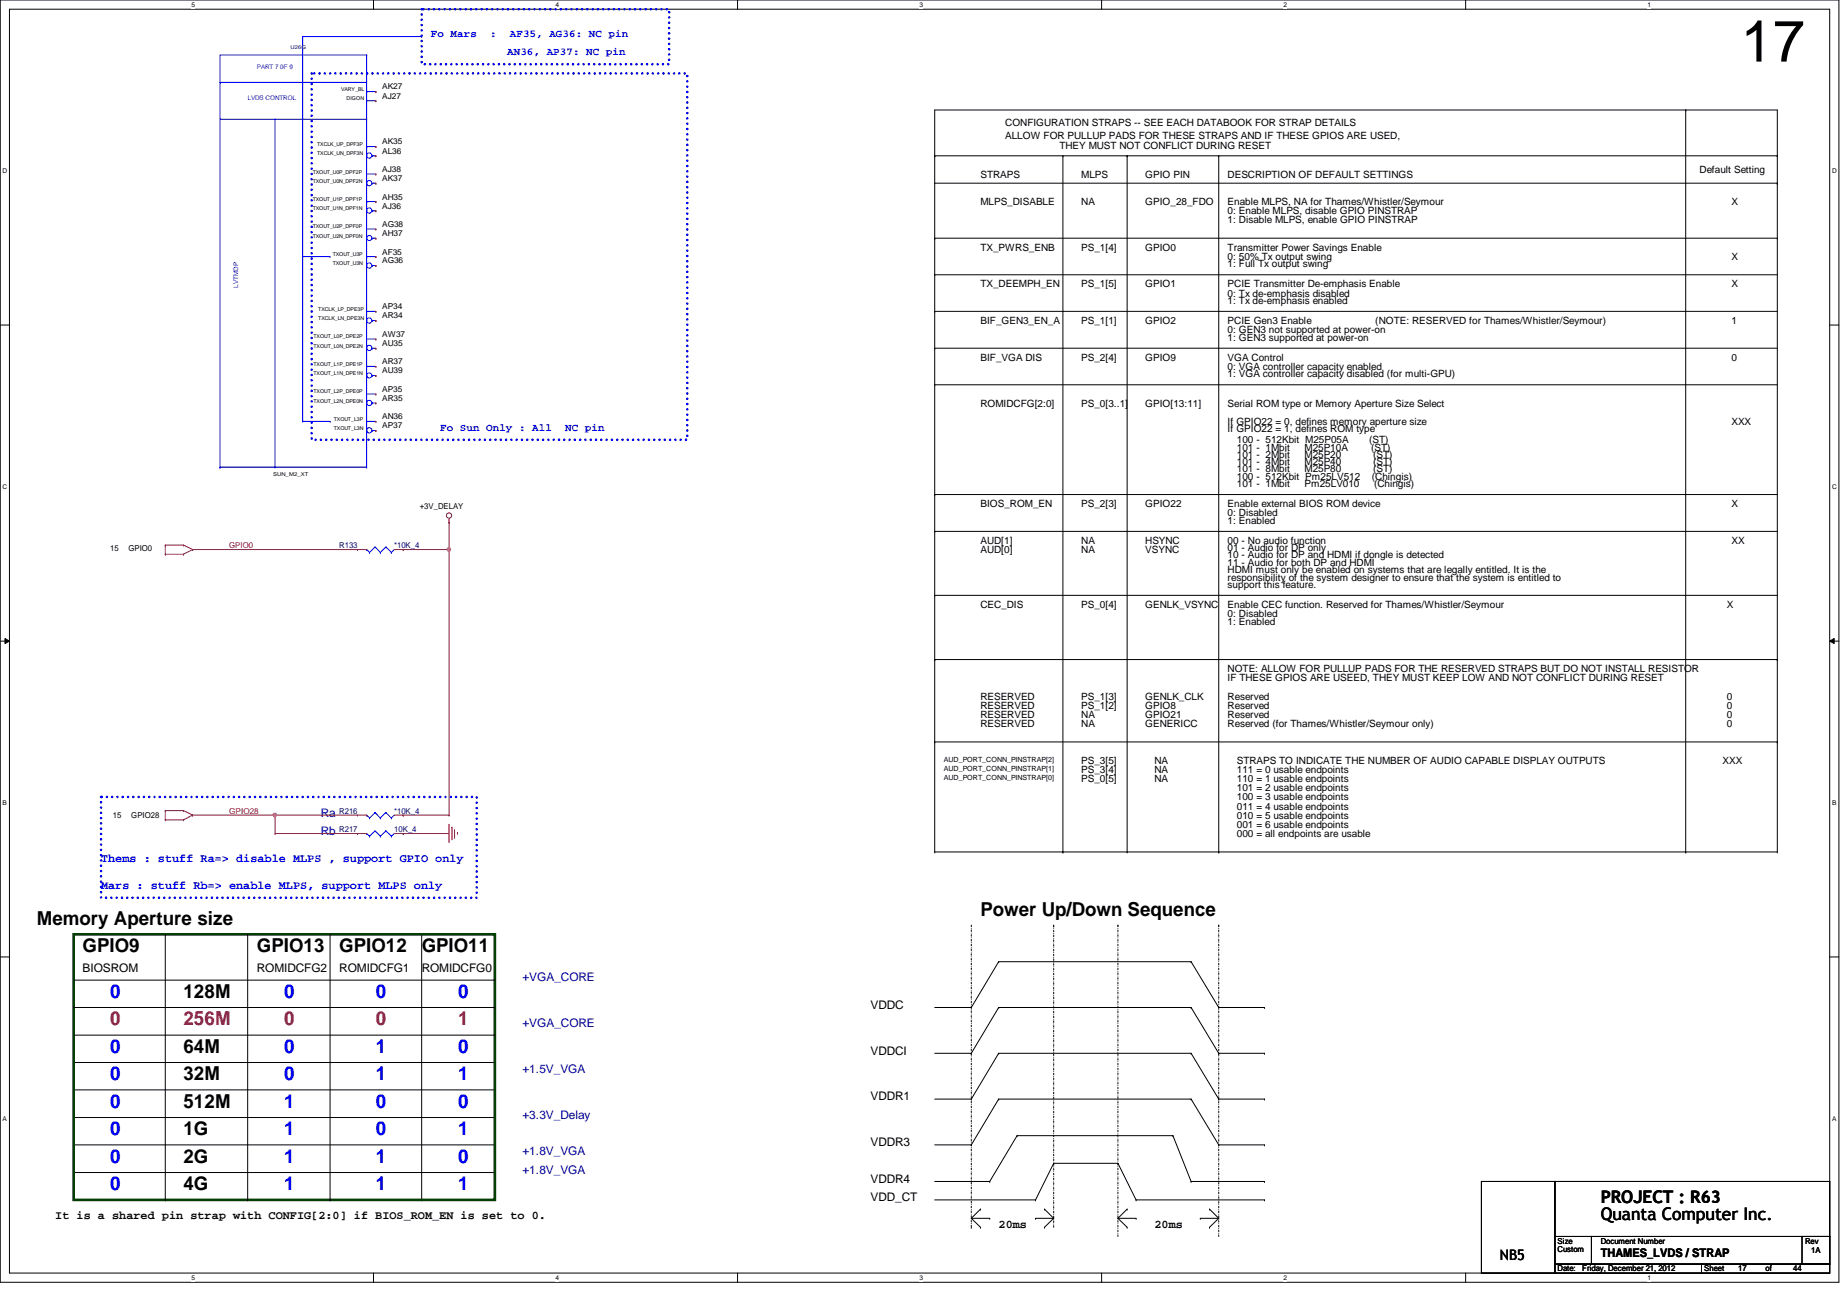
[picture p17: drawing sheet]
<svg xmlns="http://www.w3.org/2000/svg" width="297mm" height="210mm" viewBox="0 0 297 210" stroke-linecap="round" stroke-linejoin="round" font-family="sans-serif">
<defs><g id="words">
<text font-size="9.4" x="279.9" y="9.9">17</text>
<g font-size="3.1">
<text x="5.9" y="148.7">Memory Aperture size</text>
<text x="157.7" y="147.3">Power Up/Down Sequence</text>
<text x="13.3" y="153.2">GPIO9</text>
<text x="41.3" y="153.2">GPIO13</text>
<text x="54.6" y="153.2">GPIO12</text>
<text x="67.8" y="153.2">GPIO11</text>
<text x="29.5" y="160.5">128M</text>
<text x="29.5" y="173.8">32M</text>
<text x="29.5" y="169.4">64M</text>
<text x="29.5" y="178.2">512M</text>
<text x="29.5" y="182.6">1G</text>
<text x="29.5" y="191.5">4G</text>
<text x="29.5" y="187">2G</text>
</g>
<g font-size="3.1" fill="#00f">
<text x="17.7" y="160.5">0</text>
<text x="45.7" y="160.5">0</text>
<text x="60.4" y="160.5">0</text>
<text x="73.7" y="160.5">0</text>
<text x="17.7" y="173.8">0</text>
<text x="17.7" y="169.4">0</text>
<text x="45.7" y="173.8">0</text>
<text x="45.7" y="169.4">0</text>
<text x="60.4" y="173.8">1</text>
<text x="60.4" y="169.4">1</text>
<text x="73.7" y="169.4">0</text>
<text x="73.7" y="173.8">1</text>
<text x="17.7" y="178.2">0</text>
<text x="45.7" y="178.2">1</text>
<text x="60.4" y="178.2">0</text>
<text x="73.7" y="178.2">0</text>
<text x="17.7" y="182.6">0</text>
<text x="45.7" y="182.6">1</text>
<text x="60.4" y="182.6">0</text>
<text x="73.7" y="182.6">1</text>
<text x="17.7" y="187">0</text>
<text x="17.7" y="191.5">0</text>
<text x="45.7" y="187">1</text>
<text x="45.7" y="191.5">1</text>
<text x="60.4" y="187">1</text>
<text x="60.4" y="191.5">1</text>
<text x="73.7" y="187">0</text>
<text x="73.7" y="191.5">1</text>
</g>
<g font-size="3.1" fill="#f00">
<text x="17.7" y="164.9">0</text>
<text x="29.5" y="164.9">256M</text>
<text x="45.7" y="164.9">0</text>
<text x="60.4" y="164.9">0</text>
<text x="73.7" y="164.9">1</text>
</g>
<g font-size="2.8">
<text x="257.4" y="196.2">Quanta Computer Inc.</text>
<text x="257.4" y="193.5">PROJECT : R63</text>
</g>
<text font-size="2.3" x="241.2" y="202.6">NB5</text>
<g font-size="1.9" fill="#0000a0">
<text x="51.6" y="131.4">Ra</text>
<text x="51.6" y="134.3">Rb</text>
<text x="84" y="157.9">+VGA_CORE</text>
<text x="84" y="165.2">+VGA_CORE</text>
<text x="84" y="172.6">+1.5V_VGA</text>
<text x="84" y="180">+3.3V_Delay</text>
<text x="84" y="185.8">+1.8V_VGA</text>
<text x="84" y="188.8">+1.8V_VGA</text>
</g>
<g font-size="1.9" fill="#00f">
<text x="16.3" y="143">Mars : stuff Rb=&gt; enable MLPS, support MLPS only</text>
<text x="16.3" y="138.6">Thems : stuff Ra=&gt; disable MLPS , support GPIO only</text>
</g>
<g font-size="1.9">
<text x="13.3" y="156.4">BIOSROM</text>
<text x="41.3" y="156.4">ROMIDCFG2</text>
<text x="54.6" y="156.4">ROMIDCFG1</text>
<text x="67.8" y="156.4">ROMIDCFG0</text>
<text x="140" y="162.3">VDDC</text>
<text x="140" y="169.6">VDDCI</text>
<text x="140" y="177">VDDR1</text>
<text x="140" y="184.4">VDDR3</text>
<text x="140" y="190.3">VDDR4</text>
<text x="8.9" y="196.1">It is a shared pin strap with CONFIG[2:0] if BIOS_ROM_EN is set to 0.</text>
<text x="140" y="193.2">VDD_CT</text>
<text x="160.6" y="197.6">20ms</text>
<text x="185.7" y="197.6">20ms</text>
<text x="257.4" y="202.1">THAMES_LVDS / STRAP</text>
</g>
<g font-size="1.7" fill="#00f">
<text x="69.3" y="5.9">Fo Mars</text>
<text x="78.8" y="5.9">:</text>
<text x="82" y="5.9">AF35, AG36: NC pin</text>
<text x="81.6" y="8.8">AN36, AP37: NC pin</text>
<text x="70.8" y="69.3">Fo Sun Only : All</text>
<text x="90.9" y="69.3">NC pin</text>
</g>
<g font-size="1.6">
<text x="161.7" y="22.4">ALLOW FOR PULLUP PADS FOR THESE STRAPS AND IF THESE GPIOS ARE USED,</text>
<text x="161.7" y="20.3">CONFIGURATION STRAPS -- SEE EACH DATABOOK FOR STRAP DETAILS</text>
<text x="157.7" y="28.6">STRAPS</text>
<text x="170.4" y="24">THEY MUST NOT CONFLICT DURING RESET</text>
<text x="173.9" y="28.6">MLPS</text>
<text x="184.2" y="28.6">GPIO PIN</text>
<text x="197.4" y="28.6">DESCRIPTION OF DEFAULT SETTINGS</text>
<text x="273.3" y="27.8">Default Setting</text>
<text x="157.7" y="33">MLPS_DISABLE</text>
<text x="173.9" y="33">NA</text>
<text x="184.2" y="33">GPIO_28_FDO</text>
<text x="197.4" y="35.9">1: Disable MLPS, enable GPIO PINSTRAP</text>
<text x="197.4" y="34.5">0: Enable MLPS, disable GPIO PINSTRAP</text>
<text x="197.4" y="33">Enable MLPS, NA for Thames/Whistler/Seymour</text>
<text x="278.5" y="33">X</text>
<text x="157.7" y="40.3">TX_PWRS_ENB</text>
<text x="173.9" y="40.3">PS_1[4]</text>
<text x="184.2" y="40.3">GPIO0</text>
<text x="197.4" y="41.8">0: 50% Tx output swing</text>
<text x="197.4" y="40.3">Transmitter Power Savings Enable</text>
<text x="278.5" y="41.8">X</text>
<text x="157.7" y="46.2">TX_DEEMPH_EN</text>
<text x="173.9" y="46.2">PS_1[5]</text>
<text x="184.2" y="46.2">GPIO1</text>
<text x="197.4" y="43">1: Full Tx output swing</text>
<text x="197.4" y="47.7">0: Tx de-emphasis disabled</text>
<text x="197.4" y="46.2">PCIE Transmitter De-emphasis Enable</text>
<text x="278.5" y="46.2">X</text>
<text x="157.7" y="52.1">BIF_GEN3_EN_A</text>
<text x="173.9" y="52.1">PS_1[1]</text>
<text x="184.2" y="52.1">GPIO2</text>
<text x="197.4" y="53.6">0: GEN3 not supported at power-on</text>
<text x="197.4" y="48.9">1: Tx de-emphasis enabled</text>
<text x="197.4" y="52.1">PCIE Gen3 Enable</text>
<text x="221.2" y="52.1">(NOTE: RESERVED for Thames/Whistler/Seymour)</text>
<text x="278.5" y="52.1">1</text>
<text x="157.7" y="58">BIF_VGA DIS</text>
<text x="173.9" y="58">PS_2[4]</text>
<text x="184.2" y="58">GPIO9</text>
<text x="197.4" y="59.5">0: VGA controller capacity enabled</text>
<text x="197.4" y="58">VGA Control</text>
<text x="197.4" y="54.8">1: GEN3 supported at power-on</text>
<text x="278.5" y="58">0</text>
<text x="157.7" y="65.4">ROMIDCFG[2:0]</text>
<text x="173.9" y="65.4">PS_0[3..1]</text>
<text x="184.2" y="65.4">GPIO[13:11]</text>
<text x="197.4" y="65.4">Serial ROM type or Memory Aperture Size Select</text>
<text x="197.4" y="60.7">1: VGA controller capacity disabled (for multi-GPU)</text>
<text x="197.4" y="69.5">If GPIO22 = 1, defines ROM type</text>
<text x="197.4" y="68.3">If GPIO22 = 0, defines memory aperture size</text>
<text x="198.9" y="71.3">100 - 512Kbit M25P05A</text>
<text x="220.2" y="71.3">(ST)</text>
<text x="278.5" y="68.3">XXX</text>
<text x="198.9" y="76">101 - 8Mbit</text>
<text x="198.9" y="74.8">101 - 4Mbit</text>
<text x="198.9" y="77.2">100 - 512Kbit Pm25LV512</text>
<text x="198.9" y="72.5">101 - 1Mbit</text>
<text x="198.9" y="73.6">101 - 2Mbit</text>
<text x="209.8" y="76">M25P80</text>
<text x="209.8" y="74.8">M25P40</text>
<text x="209.8" y="72.5">M25P10A</text>
<text x="209.8" y="73.6">M25P20</text>
<text x="220.5" y="72.5">(ST)</text>
<text x="220.6" y="77.2">(Chingis)</text>
<text x="220.8" y="76">(ST)</text>
<text x="220.8" y="74.8">(ST)</text>
<text x="220.8" y="73.6">(ST)</text>
<text x="157.7" y="81.6">BIOS_ROM_EN</text>
<text x="173.9" y="81.6">PS_2[3]</text>
<text x="184.2" y="81.6">GPIO22</text>
<text x="197.4" y="81.6">Enable external BIOS ROM device</text>
<text x="197.4" y="83.1">0: Disabled</text>
<text x="198.9" y="78.4">101 - 1Mbit</text>
<text x="209.8" y="78.4">Pm25LV010</text>
<text x="221" y="78.4">(Chingis)</text>
<text x="278.5" y="81.6">X</text>
<text x="157.7" y="88.9">AUD[0]</text>
<text x="157.7" y="87.5">AUD[1]</text>
<text x="173.9" y="87.5">NA</text>
<text x="173.9" y="88.9">NA</text>
<text x="184.2" y="87.5">HSYNC</text>
<text x="184.2" y="88.9">VSYNC</text>
<text x="197.4" y="88.6">01 - Audio for DP only</text>
<text x="197.4" y="87.5">00 - No audio function</text>
<text x="197.4" y="84.2">1: Enabled</text>
<text x="197.4" y="89.8">10 - Audio for DP and HDMI if dongle is detected</text>
<text x="278.5" y="87.5">XX</text>
<text x="197.4" y="91">11 - Audio for both DP and HDMI</text>
<text x="197.4" y="94.6">support this feature.</text>
<text x="197.4" y="92.2">HDMI must only be enabled on systems that are legally entitled. It is the</text>
<text x="197.4" y="93.4">responsibility of the system designer to ensure that the system is entitled to</text>
<text x="157.7" y="97.8">CEC_DIS</text>
<text x="173.9" y="97.8">PS_0[4]</text>
<text x="184.2" y="97.8">GENLK_VSYNC</text>
<text x="197.4" y="99.3">0: Disabled</text>
<text x="197.4" y="100.5">1: Enabled</text>
<text x="197.4" y="97.8">Enable CEC function. Reserved for Thames/Whistler/Seymour</text>
<text x="277.7" y="97.8">X</text>
<text x="157.7" y="112.5">RESERVED</text>
<text x="173.9" y="112.5">PS_1[3]</text>
<text x="184.2" y="112.5">GENLK_CLK</text>
<text x="197.4" y="112.5">Reserved</text>
<text x="197.4" y="109.6">IF THESE GPIOS ARE USEED, THEY MUST KEEP LOW AND NOT CONFLICT DURING RESET</text>
<text x="197.4" y="108.1">NOTE: ALLOW FOR PULLUP PADS FOR THE RESERVED STRAPS BUT DO NOT INSTALL RESISTOR</text>
<text x="277.7" y="112.5">0</text>
<text x="157.7" y="115.5">RESERVED</text>
<text x="157.7" y="114">RESERVED</text>
<text x="157.7" y="117">RESERVED</text>
<text x="173.9" y="115.5">NA</text>
<text x="173.9" y="117">NA</text>
<text x="173.9" y="114">PS_1[2]</text>
<text x="184.2" y="117">GENERICC</text>
<text x="184.2" y="115.5">GPIO21</text>
<text x="184.2" y="114">GPIO8</text>
<text x="197.4" y="114">Reserved</text>
<text x="197.4" y="115.5">Reserved</text>
<text x="197.4" y="117">Reserved (for Thames/Whistler/Seymour only)</text>
<text x="277.7" y="114">0</text>
<text x="277.7" y="117">0</text>
<text x="277.7" y="115.5">0</text>
<text x="173.9" y="122.9">PS_3[5]</text>
<text x="173.9" y="124.3">PS_3[4]</text>
<text x="173.9" y="125.8">PS_0[5]</text>
<text x="185.7" y="122.9">NA</text>
<text x="185.7" y="125.8">NA</text>
<text x="185.7" y="124.3">NA</text>
<text x="198.9" y="124.3">111 = 0 usable endpoints</text>
<text x="198.9" y="125.8">110 = 1 usable endpoints</text>
<text x="198.9" y="122.9">STRAPS TO INDICATE THE NUMBER OF AUDIO CAPABLE DISPLAY OUTPUTS</text>
<text x="277" y="122.9">XXX</text>
<text x="198.9" y="130.2">011 = 4 usable endpoints</text>
<text x="198.9" y="128.7">100 = 3 usable endpoints</text>
<text x="198.9" y="131.7">010 = 5 usable endpoints</text>
<text x="198.9" y="127.3">101 = 2 usable endpoints</text>
<text x="198.9" y="133.1">001 = 6 usable endpoints</text>
<text x="198.9" y="134.6">000 = all endpoints are usable</text>
</g>
<g font-size="1.3">
<text x="61.5" y="15.9">AJ27</text>
<text x="61.5" y="14.4">AK27</text>
<text x="61.5" y="23.2">AK35</text>
<text x="61.5" y="29.1">AK37</text>
<text x="61.5" y="27.6">AJ38</text>
<text x="61.5" y="24.7">AL36</text>
<text x="61.5" y="33.6">AJ36</text>
<text x="61.5" y="32.1">AH35</text>
<text x="61.5" y="40.9">AF35</text>
<text x="61.5" y="38">AH37</text>
<text x="61.5" y="36.5">AG38</text>
<text x="61.5" y="42.4">AG36</text>
<text x="61.5" y="51.2">AR34</text>
<text x="61.5" y="49.7">AP34</text>
<text x="61.5" y="58.6">AR37</text>
<text x="61.5" y="55.7">AU35</text>
<text x="61.5" y="54.2">AW37</text>
<text x="61.5" y="64.5">AR35</text>
<text x="61.5" y="63">AP35</text>
<text x="61.5" y="60.1">AU39</text>
<text x="61.5" y="68.9">AP37</text>
<text x="61.5" y="67.4">AN36</text>
<text x="67.5" y="81.9">+3V_DELAY</text>
<text x="17.7" y="88.7">15</text>
<text x="20.7" y="88.7">GPIO0</text>
<text x="18.2" y="131.6">15</text>
<text x="21.1" y="131.6">GPIO28</text>
<text x="250.5" y="200.1">Size</text>
<text x="250.5" y="201.4">Custom</text>
<text x="257.4" y="200.1">Document Number</text>
<text x="290.3" y="200.1">Rev</text>
<text x="291.3" y="201.5">1A</text>
<text x="250.5" y="204.5">Date:</text>
<text x="254.5" y="204.5">Friday, December 21, 2012</text>
<text x="274.1" y="204.5">Sheet</text>
<text x="279.5" y="204.5">17</text>
<text x="283.9" y="204.5">of</text>
<text x="288.4" y="204.5">44</text>
</g>
<g font-size="1.3" fill="#f00">
<text x="36.9" y="88.1">GPIO0</text>
<text x="36.9" y="130.9">GPIO28</text>
</g>
<g font-size="1.3" fill="#000080">
<text x="54.6" y="88.1">R133</text>
<text x="63.4" y="88.1">*10K_4</text>
<text x="54.6" y="130.9">R216</text>
<text x="63.4" y="130.9">*10K_4</text>
<text x="54.6" y="133.8">R217</text>
<text x="63.4" y="133.8">10K_4</text>
</g>
<g font-size="1.1">
<text x="30.8" y="1.1">5</text>
<text x="89.3" y="1.1">4</text>
<text x="147.9" y="1.1">3</text>
<text x="206.4" y="1.1">2</text>
<text x="265" y="1.1">1</text>
<text x=".4" y="27.9">D</text>
<text x="294.6" y="27.9">D</text>
<text x=".4" y="78.7">C</text>
<text x="294.6" y="78.7">C</text>
<text x="151.8" y="124">AUD_PORT_CONN_PINSTRAP[1]</text>
<text x="151.8" y="125.4">AUD_PORT_CONN_PINSTRAP[0]</text>
<text x="151.8" y="122.5">AUD_PORT_CONN_PINSTRAP[2]</text>
<text x=".4" y="129.5">B</text>
<text x="294.6" y="129.5">B</text>
<text x=".4" y="180.3">A</text>
<text x="294.6" y="180.3">A</text>
<text x="30.8" y="205.9">5</text>
<text x="89.3" y="205.9">4</text>
<text x="147.9" y="205.9">3</text>
<text x="206.4" y="205.9">2</text>
<text x="265" y="205.9">1</text>
</g>
<g font-size="1" fill="#00f">
<text x="41.3" y="11">PART 7 0F 9</text>
<text x="39.8" y="16.1">LVDS CONTROL</text>
<text x="38.3" y="46.3" transform="rotate(-90 38.3 46.3)">LVTMDP</text>
</g>
<text font-size=".8" fill="#000080" x="46.7" y="7.9">U26G</text>
<g font-size=".8">
<text x="54.9" y="14.6">VARY_BL</text>
<text x="55.7" y="16.1">DIGON</text>
<text x="51" y="23.5">TXCLK_UP_DPF3P</text>
<text x="50.3" y="29.4">TXOUT_U0N_DPF2N</text>
<text x="50.3" y="27.9">TXOUT_U0P_DPF2P</text>
<text x="51" y="25">TXCLK_UN_DPF3N</text>
<text x="50.3" y="33.8">TXOUT_U1N_DPF1N</text>
<text x="50.3" y="32.3">TXOUT_U1P_DPF1P</text>
<text x="50.3" y="38.2">TXOUT_U2N_DPF0N</text>
<text x="50.3" y="36.7">TXOUT_U2P_DPF0P</text>
<text x="53.5" y="41.2">TXOUT_U3P</text>
<text x="53.5" y="42.7">TXOUT_U3N</text>
<text x="51.2" y="51.5">TXCLK_LN_DPE3N</text>
<text x="51.2" y="50">TXCLK_LP_DPE3P</text>
<text x="50.4" y="58.8">TXOUT_L1P_DPE1P</text>
<text x="50.4" y="55.9">TXOUT_L0N_DPE2N</text>
<text x="50.4" y="54.4">TXOUT_L0P_DPE2P</text>
<text x="50.4" y="64.8">TXOUT_L2N_DPE0N</text>
<text x="50.4" y="63.3">TXOUT_L2P_DPE0P</text>
<text x="50.4" y="60.3">TXOUT_L1N_DPE1N</text>
<text x="53.7" y="69.2">TXOUT_L3N</text>
<text x="53.7" y="67.7">TXOUT_L3P</text>
<text x="43.9" y="76.5">SUN_M2_XT</text>
</g>
</g></defs>
<path d="M0 0h295.7v206.2h-295.7zM1.5 1.5h292.8v203.3h-292.8z" fill="none" stroke="#000" stroke-width=".16"/>
<g fill="#fff">
<path d="M30.8 .2h.6v1.2h-.6z"/>
<path d="M30.8 204.9h.6v1.2h-.6z"/>
</g>
<path d="M60.1 0v1.5M60.1 204.8v1.4" fill="none" stroke="#000" stroke-width=".16"/>
<g fill="#fff">
<path d="M89.3 .2h.6v1.2h-.6z"/>
<path d="M89.3 204.9h.6v1.2h-.6z"/>
</g>
<path d="M118.6 0v1.5M118.6 204.8v1.4" fill="none" stroke="#000" stroke-width=".16"/>
<g fill="#fff">
<path d="M147.9 .2h.6v1.2h-.6z"/>
<path d="M147.9 204.9h.6v1.2h-.6z"/>
</g>
<path d="M177.2 0v1.5M177.2 204.8v1.4" fill="none" stroke="#000" stroke-width=".16"/>
<g fill="#fff">
<path d="M206.4 .2h.6v1.2h-.6z"/>
<path d="M206.4 204.9h.6v1.2h-.6z"/>
</g>
<path d="M235.7 0v1.5M235.7 204.8v1.4" fill="none" stroke="#000" stroke-width=".16"/>
<g fill="#fff">
<path d="M265 .2h.6v1.2h-.6z"/>
<path d="M265 204.9h.6v1.2h-.6z"/>
<path d="M.4 26.9h.8v1.2h-.8z"/>
<path d="M294.6 26.9h.8v1.2h-.8z"/>
<path d="M.4 77.7h.8v1.2h-.8z"/>
<path d="M294.6 77.7h.8v1.2h-.8z"/>
</g>
<path d="M0 52.3h1.5M294.3 52.3h1.4" fill="none" stroke="#000" stroke-width=".16"/>
<g fill="#fff">
<path d="M.4 128.5h.7v1.2h-.7z"/>
<path d="M294.6 128.5h.8v1.2h-.8z"/>
</g>
<path d="M0 103.1h1.5M.8 102.7l.7 .4-.7 .4zM294.3 103.1l.7-.4v.8zM294.3 103.1h1.4" fill="none" stroke="#000" stroke-width=".16"/>
<path d="M.8 102.7l.7 .4-.7 .4zM294.3 103.1l.7-.4v.8z" fill="#000"/>
<g fill="#fff">
<path d="M.4 179.3h.7v1.2h-.7z"/>
<path d="M294.6 179.3h.8v1.2h-.8z"/>
</g>
<g fill="none" stroke="#000" stroke-width=".16">
<path d="M271.1 17.7h.1M271.1 17.7v119.3M150.3 38.3h135.5M150.3 38.3h.1M150.3 25.1h.1M150.3 29.5h135.5M150.3 25.1h135.5M170.9 25.1h.1M170.9 25.1v111.9M181.3 25.1h.1M181.3 25.1v111.9M196 25.1h.1"/>
<path d="M196 25.1v111.9M285.8 29.5h.1M285.8 25.1h.1M285.8 38.3h.1M150.3 44.2h135.5M150.3 50.1h135.5M150.3 56h135.5M150.3 44.2h.1M150.3 50.1h.1M150.3 56h.1M150.3 61.9h135.5M150.3 79.5h135.5"/>
<path d="M150.3 61.9h.1M150.3 79.5h.1M150.3 85.5h135.5M150.3 95.8h135.5M150.3 85.5h.1M150.3 95.8h.1M150.3 119.3h.1M150.3 106.1h.1M150.3 119.3h135.5M150.3 106.1h135.5M285.8 119.3h.1M285.8 106.1h.1"/>
<path d="M150.3 137h.1M150.3 137h135.5M170.9 137h.1M181.3 137h.1M196 137h.1M271.1 137h.1M285.8 137h.1M285.8 137v-119.3h-135.5v119.3M0 153.9h1.5M11.9 157.6h67.7M26.6 150.3v42.7M39.8 150.3v42.7"/>
<path d="M53.1 150.3v42.7M67.8 150.3v42.7M79.6 157.6h.1M160.6 154.7l-4.4 7.4M160.6 154.7h.1M160.6 154.7h31M191.6 154.7h.1M191.6 154.7l4.4 7.4M294.3 153.9h1.4M11.9 175.3h67.7M11.9 179.7h67.7M11.9 170.9h67.7"/>
<path d="M11.9 162.1h67.7M11.9 166.5h67.7M79.6 175.3h.1M79.6 179.7h.1M79.6 170.9h.1M79.6 162.1h.1M79.6 166.5h.1M150.3 162.1h5.9M150.3 169.4h5.9M150.3 176.8h5.9M156.2 162.1h.1M156.2 169.4h.1"/>
<path d="M156.2 176.8h.1M160.6 162.1l-4.4 7.3M160.6 169.4l-4.4 7.4M160.6 176.8l-4.4 7.3M160.6 162.1h.1M160.6 169.4h.1M160.6 176.8h.1M160.6 162.1h31M160.6 169.4h31M160.6 176.8h31M191.6 162.1h.1M191.6 169.4h.1"/>
<path d="M191.6 176.8h.1M191.6 162.1l4.4 7.3M191.6 169.4l4.4 7.4M191.6 176.8l4.4 7.3M196 162.1h.1M196 169.4h.1M196 176.8h.1M196 162.1h7.4M196 169.4h7.4M196 176.8h7.4M203.4 162.1h.1M203.4 169.4h.1"/>
<path d="M203.4 176.8h.1M11.9 184.1h67.7M11.9 188.6h67.7M26.6 193h.1M39.8 193h.1M53.1 193h.1M67.8 193h.1M79.6 184.1h.1M79.6 188.6h.1M150.3 184.1h5.9M150.3 193h16.2M150.3 190h8.9"/>
<path d="M156.2 184.1h.1M156.2 196h3M156.2 196l1.5 1.4M157.7 194.5l-1.5 1.5M157.7 197.4h.1M157.7 194.5h.1M159.2 190h.1M159.2 196h.1M163.6 182.7l-4.4 7.3M163.6 182.7h.1M163.6 182.7h25M166.5 196h3"/>
<path d="M166.5 193h.1M166.5 196h.1M168 194.5l1.5 1.5M168 197.4h.1M168 194.5h.1M169.5 187.1h.1M169.5 187.1h10.3M169.5 196l-1.5 1.4M169.5 187.1l-3 5.9M179.8 187.1h.1M179.8 187.1l2.9 5.9M179.8 196h2.9"/>
<path d="M179.8 196l1.5 1.4M181.3 194.5l-1.5 1.5M181.3 197.4h.1M181.3 194.5h.1M182.7 193h.1M182.7 196h.1M182.7 193h20.7M188.6 182.7h.1M188.6 182.7l3 7.3M191.6 190h.1M191.6 190h11.8M193 196h.1"/>
<path d="M193 196h3M194.5 197.4h.1M194.5 194.5h.1M194.5 194.5l1.5 1.5M196 184.1h.1M196 184.1h7.4M196 196l-1.5 1.4M203.4 193h.1M203.4 190h.1M203.4 184.1h.1"/>
</g>
<path d="M11.9 150.3h67.7v42.7h-67.7z" fill="none" stroke="#004000" stroke-width=".42"/>
<path d="M156.2 148.8v48.6M169.5 148.8h.1M179.8 148.8h.1M196 148.8h.1M156.2 197.4h.1M169.5 197.4v-48.6M179.8 198.9v-50.1M196 198.9v-50.1" fill="none" stroke="#000" stroke-width=".16" stroke-dasharray=".3 .3 0 .3"/>
<path d="M50.1 11.8h60.4v58.9h-60.4zM67.8 1.5h39.8v8.8h-39.8zM16.3 128.2h60.4v16.2h-60.4z" fill="none" stroke="#00f" stroke-width=".42" stroke-dasharray="0 .8"/>
<path d="M67.8 5.9h-19.1v61.9M67.8 5.9h.1M48.7 41.3h4.4M53.1 41.3h.1M48.7 67.8h.1M48.7 67.8h4.4M53.1 67.8h.1" fill="none" stroke="#00f" stroke-width=".16"/>
<path d="M72.2 84h.1M72.2 84v47.1M72.2 131.1h.1" fill="none" stroke="#800040" stroke-width=".16"/>
<circle cx="72.2" cy="88.4" r=".29" fill="#f0f"/>
<circle cx="72.2" cy="88.4" r=".29" fill="none" stroke="#f0f" stroke-width=".16"/>
<path d="M31 88.4h.1M31 88.4h26.5M64.9 88.4h.1M64.9 88.4h7.3M31 131.1h.1M31 131.1h13.2" fill="none" stroke="#800040" stroke-width=".16"/>
<circle cx="44.2" cy="131.1" r=".29" fill="#f0f"/>
<circle cx="44.2" cy="131.1" r=".29" fill="none" stroke="#f0f" stroke-width=".16"/>
<path d="M44.2 134.1h.1M44.2 131.1h.1M44.2 131.1v3M44.2 131.1h13.3M44.2 134.1h13.3M64.9 131.1h.1M64.9 134.1h.1M64.9 131.1h7.3M64.9 134.1h7.3" fill="none" stroke="#800040" stroke-width=".16"/>
<g fill="none" stroke="#f00" stroke-width=".16">
<path d="M60.4 16.2h.1M60.4 14.7h.1M60.4 38.3h.1M60.4 36.8h.1M60.4 33.9h.1M60.4 32.4h.1M60.4 29.5h.1M60.4 28h.1M60.4 25.1h.1M60.4 23.6h.1M60.4 58.9h.1M60.4 56h.1"/>
<path d="M60.4 54.5h.1M60.4 51.6h.1M60.4 50.1h.1M60.4 42.7h.1M60.4 41.3h.1M60.4 69.3h.1M60.4 67.8h.1M60.4 64.8h.1M60.4 63.4h.1M60.4 60.4h.1M26.6 89.2h2.9M26.6 89.2h.1"/>
<path d="M26.6 87.7h.1M26.6 87.7v1.5M26.6 87.7h2.9M29.5 89.2h.1M29.5 87.7h.1M29.5 87.7l1.5 .7M31 88.4h.1M31 88.4l-1.5 .8M57.5 88.4h1.5M57.5 88.4h.1M63.4 88.4h1.5M64.9 88.4h.1"/>
<path d="M72.2 84h.1M72.2 83.4v.6M26.6 130.4h2.9M26.6 130.4h.1M26.6 131.9h.1M26.6 130.4v1.5M26.6 131.9h2.9M29.5 130.4l1.5 .7M29.5 130.4h.1M29.5 131.9h.1M31 131.1h.1M31 131.1l-1.5 .8"/>
<path d="M57.5 134.1h1.5M57.5 131.1h1.5M57.5 134.1h.1M57.5 131.1h.1M63.4 134.1h1.5M63.4 131.1h1.5M64.9 134.1h.1M64.9 131.1h.1M72.2 132.6h.1M72.2 132.6v3M72.7 133.1h.1M72.7 133.1v2"/>
<path d="M73.1 134.7h.1M73.1 133.5v1.2M73.6 133.9h.1M73.6 133.9v.3"/>
<circle cx="72.2" cy="82.9" r=".43"/>
</g>
<path d="M238.2 190h11.9v14.8h-11.9zM250.1 190h44.2v8.9h-44.2zM250.1 198.9h5.8v4.4h-5.8zM255.9 198.9h38.4v4.4h-38.4zM289.8 198.9h4.5v4.4h-4.5zM250.1 203.3h23.5v1.5h-23.5zM273.6 203.3h20.7v1.5h-20.7z" fill="none" stroke="#000" stroke-width=".16"/>
<g fill="none" stroke="#00f" stroke-width=".16">
<path d="M35.4 13.3h.1M35.4 19.2h23.6M35.4 13.3h23.6M44.2 19.2v55.9M59 8.8h-23.6v66.3M59 14.7h1.4M59 16.2h1.4M59 14.7h.1M59 16.2h.1M59 19.2h.1M59 8.8h.1M59 8.8v66.3"/>
<path d="M59 36.8h1.4M59 32.4h1.4M59 28h1.4M59 23.6h1.4M59 36.8h.1M59 32.4h.1M59 28h.1M59 23.6h.1M59.9 38.3h.1M59.9 33.9h.1M59.9 29.5h.1M59.9 25.1h.1"/>
<path d="M59.9 38.3h.5M59.9 33.9h.5M59.9 29.5h.5M59.9 25.1h.5M59 41.3h1.4M59 58.9h1.4M59 54.5h1.4M59 50.1h1.4M59 41.3h.1M59 58.9h.1M59 54.5h.1M59 50.1h.1"/>
<path d="M59.9 42.7h.1M59.9 56h.1M59.9 51.6h.1M59.9 42.7h.5M59.9 56h.5M59.9 51.6h.5M35.4 75.1h.1M35.4 75.1h23.6M44.2 75.1h.1M59 67.8h1.4M59 63.4h1.4M59 67.8h.1"/>
<path d="M59 63.4h.1M59 75.1h.1M59.9 69.3h.1M59.9 64.8h.1M59.9 60.4h.1M59.9 69.3h.5M59.9 64.8h.5M59.9 60.4h.5M59 88.4l.4 .5M59 88.4h.1M59.4 88.9h.1M60.3 88l.9 .9"/>
<path d="M60.3 88h.1M60.3 88l-.9 .9M61.2 88.9h.1M62.1 88h.1M62.1 88l-.9 .9M62.1 88l.8 .9M62.9 88.9h.1M63.4 88.4l-.5 .5M59 134.1l.4 .4M59 131.1l.4 .5M59 134.1h.1M59 131.1h.1"/>
<path d="M59.4 134.5h.1M59.4 131.6h.1M60.3 133.6l.9 .9M60.3 130.7l.9 .9M60.3 133.6h.1M60.3 130.7h.1M60.3 133.6l-.9 .9M60.3 130.7l-.9 .9M61.2 134.5h.1M61.2 131.6h.1M62.1 133.6h.1M62.1 130.7h.1"/>
<path d="M62.1 133.6l-.9 .9M62.1 130.7l-.9 .9M62.1 133.6l.8 .9M62.1 130.7l.8 .9M62.9 134.5h.1M62.9 131.6h.1M63.4 134.1l-.5 .4M63.4 131.1l-.5 .5"/>
<circle cx="59.4" cy="29.5" r=".43"/>
<circle cx="59.4" cy="25" r=".43"/>
<circle cx="59.4" cy="33.9" r=".43"/>
<circle cx="59.4" cy="38.3" r=".42"/>
<circle cx="59.4" cy="42.7" r=".43"/>
<circle cx="59.4" cy="51.6" r=".43"/>
<circle cx="59.4" cy="56" r=".43"/>
<circle cx="59.4" cy="69.2" r=".43"/>
<circle cx="59.4" cy="64.8" r=".43"/>
<circle cx="59.4" cy="60.4" r=".42"/>
</g>
<circle cx="72.2" cy="88.4" r=".29" fill="#f0f"/>
<circle cx="72.2" cy="88.4" r=".29" fill="none" stroke="#f0f" stroke-width=".16"/>
<circle cx="44.2" cy="131.1" r=".29" fill="#f0f"/>
<circle cx="44.2" cy="131.1" r=".29" fill="none" stroke="#f0f" stroke-width=".16"/>
<use href="#words"/>
</svg>
